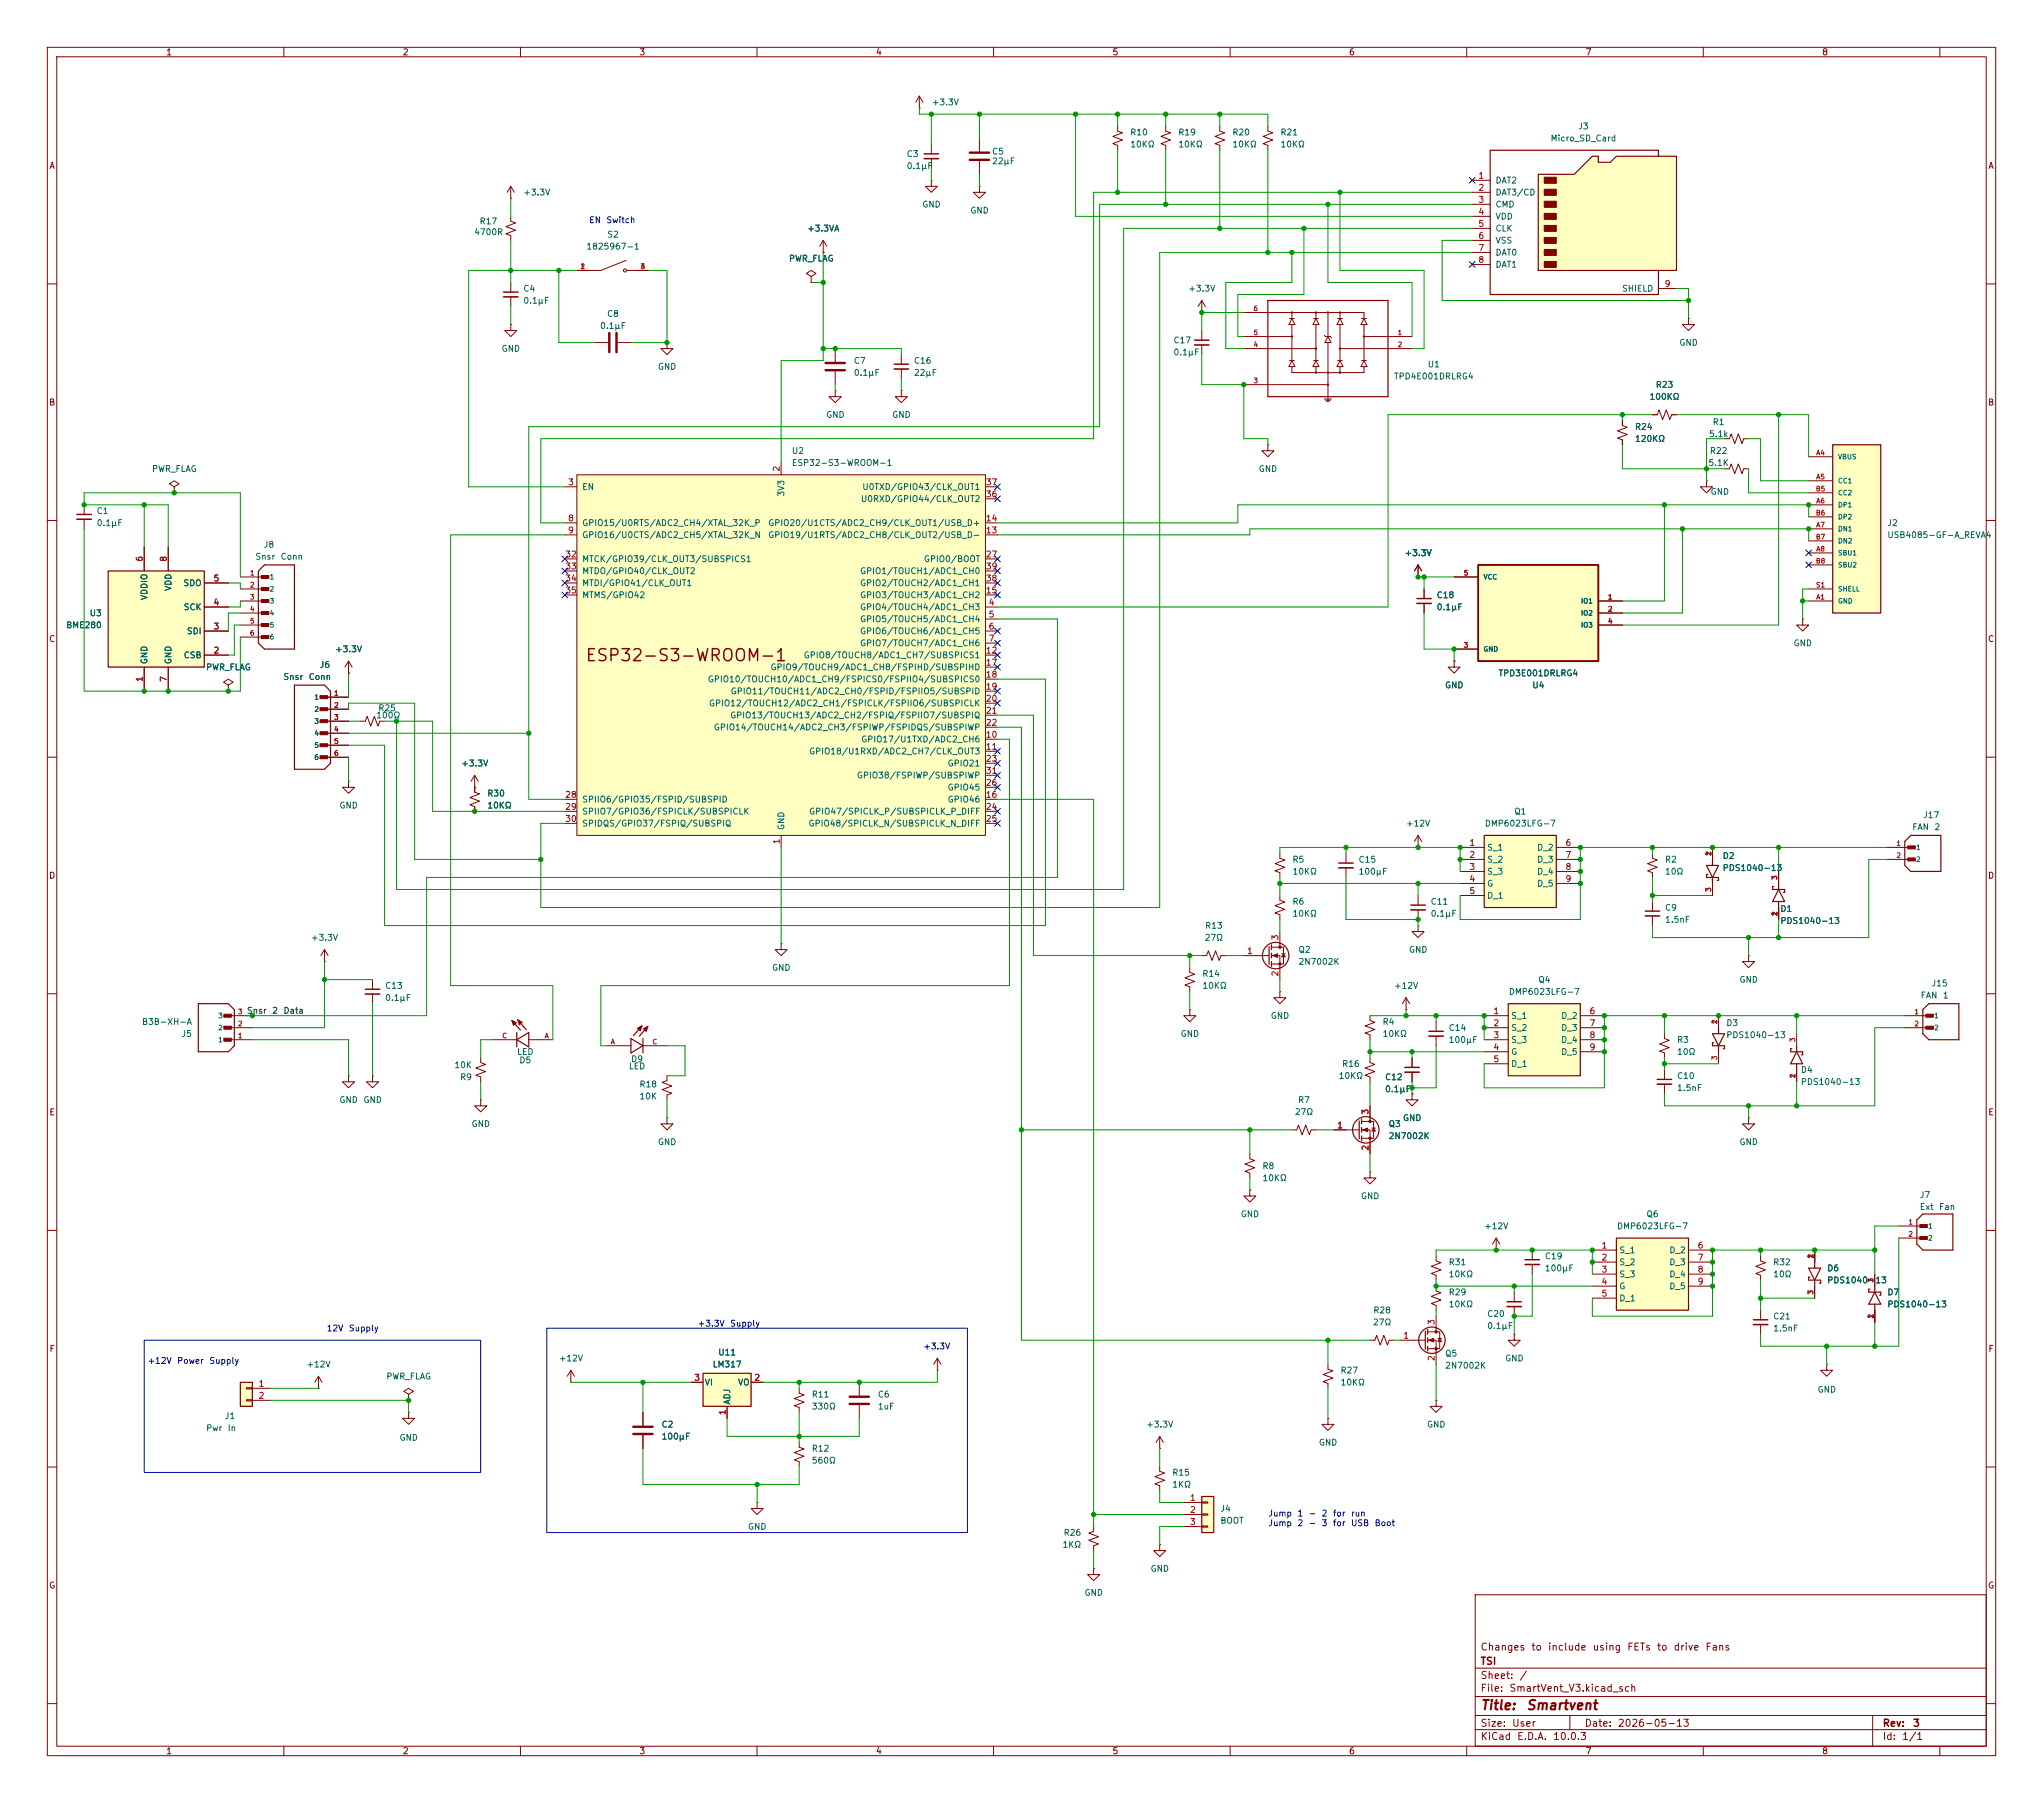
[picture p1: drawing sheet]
<svg xmlns="http://www.w3.org/2000/svg" width="432mm" height="381mm" viewBox="0 0 432 381" stroke-linecap="round" stroke-linejoin="round" font-family="sans-serif">
<defs><g id="words">
<text font-size="2.5" fill="#840000" x="123.6" y="140.4">ESP32-S3-WROOM-1</text>
<g font-size="2" fill="#840000">
<text x="312.8" y="361.8">Title:</text>
<text x="322.5" y="361.8">Smartvent</text>
</g>
<g font-size="1.5" fill="#840000">
<text x="312.8" y="352.1">TSI</text>
<text x="312.8" y="349.1">Changes</text>
<text x="323.5" y="349.1">to</text>
<text x="327" y="349.1">include</text>
<text x="336.5" y="349.1">using</text>
<text x="343.8" y="349.1">FETs</text>
<text x="350.1" y="349.1">to</text>
<text x="353.6" y="349.1">drive</text>
<text x="360.3" y="349.1">Fans</text>
<text x="312.8" y="357.8">File:</text>
<text x="312.8" y="355.1">Sheet:</text>
<text x="318.9" y="357.8">SmartVent_V3.kicad_sch</text>
<text x="321" y="355.1">/</text>
<text x="312.8" y="365.2">Size:</text>
<text x="319.5" y="365.2">User</text>
<text x="334.8" y="365.2">Date:</text>
<text x="341.8" y="365.2">2026-05-13</text>
<text x="397.8" y="365.2">Rev:</text>
<text x="404.2" y="365.2">3</text>
<text x="312.8" y="368">KiCad</text>
<text x="320.5" y="368">E.D.A.</text>
<text x="328.1" y="368">10.0.3</text>
<text x="397.8" y="368">Id:</text>
<text x="401.9" y="368">1/1</text>
</g>
<g font-size="1.3" fill="#840000">
<text x="35" y="12">1</text>
<text x="85" y="12">2</text>
<text x="135" y="12">3</text>
<text x="185" y="12">4</text>
<text x="235" y="12">5</text>
<text x="285" y="12">6</text>
<text x="335" y="12">7</text>
<text x="385" y="12">8</text>
<text x="10.3" y="36">A</text>
<text x="420.1" y="36">A</text>
<text x="10.3" y="86">B</text>
<text x="420.1" y="86">B</text>
<text x="10.3" y="136">C</text>
<text x="420.1" y="136">C</text>
<text x="10.3" y="186">D</text>
<text x="420.1" y="186">D</text>
<text x="10.3" y="236">E</text>
<text x="420.1" y="236">E</text>
<text x="10.3" y="286">F</text>
<text x="420.1" y="286">F</text>
<text x="10.3" y="336">G</text>
<text x="420.1" y="336">G</text>
<text x="35" y="371">1</text>
<text x="85" y="371">2</text>
<text x="135" y="371">3</text>
<text x="185" y="371">4</text>
<text x="235" y="371">5</text>
<text x="285" y="371">6</text>
<text x="335" y="371">7</text>
<text x="385" y="371">8</text>
</g>
<g font-size="1.3" fill="#006464">
<text x="196.9" y="22.6">+3.3V</text>
<text x="238.8" y="28.9">R10</text>
<text x="248.9" y="28.9">R19</text>
<text x="260.4" y="28.9">R20</text>
<text x="270.5" y="28.9">R21</text>
<text x="333.5" y="27.6">J3</text>
<text x="191.5" y="33.5">C3</text>
<text x="209.6" y="33">C5</text>
<text x="209.6" y="35">22µF</text>
<text x="238.8" y="31.5">10KΩ</text>
<text x="248.9" y="31.5">10KΩ</text>
<text x="260.4" y="31.5">10KΩ</text>
<text x="270.5" y="31.5">10KΩ</text>
<text x="327.6" y="30.2">Micro_SD_Card</text>
<text x="110.5" y="41.6">+3.3V</text>
<text x="191.5" y="36">0.1µF</text>
<text x="316" y="39.1">DAT2</text>
<text x="316" y="41.6">DAT3/CD</text>
<text x="101.3" y="47.7">R17</text>
<text x="194.8" y="44.2">GND</text>
<text x="205" y="45.4">GND</text>
<text x="316" y="44.2">CMD</text>
<text x="316" y="46.7">VDD</text>
<text x="100.1" y="50">4700R</text>
<text x="123.8" y="53">1825967-1</text>
<text x="128.2" y="50.5">S2</text>
<text x="170.5" y="49.2">+3.3VA</text>
<text x="316" y="49.2">CLK</text>
<text x="316" y="51.8">VSS</text>
<text x="166.6" y="55.6">PWR_FLAG</text>
<text x="316" y="54.3">DAT0</text>
<text x="316" y="56.9">DAT1</text>
<text x="110.5" y="61.9">C4</text>
<text x="110.5" y="64.5">0.1µF</text>
<text x="251.1" y="61.9">+3.3V</text>
<text x="342.7" y="61.9">SHIELD</text>
<text x="126.7" y="69.8">0.1µF</text>
<text x="128.2" y="67.3">C8</text>
<text x="105.9" y="74.6">GND</text>
<text x="180.3" y="77.2">C7</text>
<text x="193" y="77.2">C16</text>
<text x="247.9" y="75.4">0.1µF</text>
<text x="247.9" y="72.9">C17</text>
<text x="301.7" y="77.9">U1</text>
<text x="354.8" y="73.4">GND</text>
<text x="138.9" y="78.4">GND</text>
<text x="180.3" y="79.7">0.1µF</text>
<text x="193" y="79.7">22µF</text>
<text x="294.5" y="80.5">TPD4E001DRLRG4</text>
<text x="349.8" y="82.3">R23</text>
<text x="174.5" y="88.6">GND</text>
<text x="188.5" y="88.6">GND</text>
<text x="348.5" y="84.8">100KΩ</text>
<text x="345.4" y="93.7">120KΩ</text>
<text x="345.4" y="91.1">R24</text>
<text x="361.1" y="92.7">5.1k</text>
<text x="361.9" y="90.1">R1</text>
<text x="32" y="100">PWR_FLAG</text>
<text x="167.3" y="96.2">U2</text>
<text x="167.3" y="98.8">ESP32-S3-WROOM-1</text>
<text x="265.9" y="100">GND</text>
<text x="361" y="98.8">5.1K</text>
<text x="361.3" y="96.2">R22</text>
<text x="122.9" y="103.8">EN</text>
<text x="166.1" y="105.1" transform="rotate(-90 166.1 105.1)">3V3</text>
<text x="181.8" y="106.4">U0RXD/GPIO44/CLK_OUT2</text>
<text x="182.1" y="103.8">U0TXD/GPIO43/CLK_OUT1</text>
<text x="361.4" y="104.9">GND</text>
<text x="20.3" y="108.9">C1</text>
<text x="20.3" y="111.5">0.1µF</text>
<text x="122.9" y="111.5">GPIO15/U0RTS/ADC2_CH4/XTAL_32K_P</text>
<text x="162.2" y="111.5">GPIO20/U1CTS/ADC2_CH9/CLK_OUT1/USB_D+</text>
<text x="398.8" y="111.5">J2</text>
<text x="53.9" y="118.6">Snsr</text>
<text x="55.6" y="116">J8</text>
<text x="59.2" y="118.6">Conn</text>
<text x="122.9" y="114">GPIO16/U0CTS/ADC2_CH5/XTAL_32K_N</text>
<text x="122.9" y="119.1">MTCK/GPIO39/CLK_OUT3/SUBSPICS1</text>
<text x="162.2" y="114">GPIO19/U1RTS/ADC2_CH8/CLK_OUT2/USB_D-</text>
<text x="195.1" y="119.1">GPIO0/BOOT</text>
<text x="296.8" y="117.8">+3.3V</text>
<text x="398.8" y="114">USB4085-GF-A_REVA4</text>
<text x="36.5" y="125" transform="rotate(-90 36.5 125)">VDD</text>
<text x="38.7" y="124.2">SDO</text>
<text x="122.9" y="121.6">MTDO/GPIO40/CLK_OUT2</text>
<text x="122.9" y="124.2">MTDI/GPIO41/CLK_OUT1</text>
<text x="181.7" y="124.2">GPIO2/TOUCH2/ADC1_CH1</text>
<text x="181.7" y="121.6">GPIO1/TOUCH1/ADC1_CH0</text>
<text x="18.8" y="130.5">U3</text>
<text x="31.5" y="126.9" transform="rotate(-90 31.5 126.9)">VDDIO</text>
<text x="38.7" y="129.2">SCK</text>
<text x="122.9" y="126.7">MTMS/GPIO42</text>
<text x="181.7" y="129.2">GPIO4/TOUCH4/ADC1_CH3</text>
<text x="181.7" y="131.8">GPIO5/TOUCH5/ADC1_CH4</text>
<text x="181.7" y="126.7">GPIO3/TOUCH3/ADC1_CH2</text>
<text x="303.5" y="129.2">0.1µF</text>
<text x="303.5" y="126.7">C18</text>
<text x="13.9" y="133.1">BME280</text>
<text x="39.4" y="134.3">SDI</text>
<text x="181.7" y="134.3">GPIO6/TOUCH6/ADC1_CH5</text>
<text x="181.7" y="136.9">GPIO7/TOUCH7/ADC1_CH6</text>
<text x="379" y="136.9">GND</text>
<text x="31.5" y="140.5" transform="rotate(-90 31.5 140.5)">GND</text>
<text x="36.5" y="140.5" transform="rotate(-90 36.5 140.5)">GND</text>
<text x="38.7" y="139.4">CSB</text>
<text x="43.4" y="141.9">PWR_FLAG</text>
<text x="59.8" y="144">Snsr</text>
<text x="65.1" y="144">Conn</text>
<text x="67.5" y="141.4">J6</text>
<text x="70.7" y="138.1">+3.3V</text>
<text x="162.7" y="141.9">GPIO9/TOUCH9/ADC1_CH8/FSPIHD/SUBSPIHD</text>
<text x="169.7" y="139.4">GPIO8/TOUCH8/ADC1_CH7/SUBSPICS1</text>
<text x="316.6" y="143.2">TPD3E001DRLRG4</text>
<text x="149.5" y="144.5">GPIO10/TOUCH10/ADC1_CH9/FSPICS0/FSPIIO4/SUBSPICS0</text>
<text x="149.7" y="149.6">GPIO12/TOUCH12/ADC2_CH1/FSPICLK/FSPIIO6/SUBSPICLK</text>
<text x="154.3" y="147">GPIO11/TOUCH11/ADC2_CH0/FSPID/FSPIIO5/SUBSPID</text>
<text x="305.3" y="145.8">GND</text>
<text x="323.7" y="145.8">U4</text>
<text x="79.4" y="152.1">100Ω</text>
<text x="79.8" y="150.6">R25</text>
<text x="150.8" y="154.6">GPIO14/TOUCH14/ADC2_CH3/FSPIWP/FSPIDQS/SUBSPIWP</text>
<text x="154.2" y="152.1">GPIO13/TOUCH13/ADC2_CH2/FSPIQ/FSPIIO7/SUBSPIQ</text>
<text x="170.9" y="159.7">GPIO18/U1RXD/ADC2_CH7/CLK_OUT3</text>
<text x="181.9" y="157.2">GPIO17/U1TXD/ADC2_CH6</text>
<text x="97.4" y="162.3">+3.3V</text>
<text x="181" y="164.8">GPIO38/FSPIWP/SUBSPIWP</text>
<text x="200.2" y="162.3">GPIO21</text>
<text x="200.2" y="167.3">GPIO45</text>
<text x="71.6" y="171.2">GND</text>
<text x="102.9" y="168.6">R30</text>
<text x="102.9" y="171.2">10KΩ</text>
<text x="122.9" y="169.9">SPIIO6/GPIO35/FSPID/SUBSPID</text>
<text x="122.9" y="172.4">SPIIO7/GPIO36/FSPICLK/SUBSPICLK</text>
<text x="170.9" y="172.4">GPIO47/SPICLK_P/SUBSPICLK_P_DIFF</text>
<text x="200.2" y="169.9">GPIO46</text>
<text x="319.9" y="172.4">Q1</text>
<text x="406.4" y="173.2">J17</text>
<text x="122.9" y="175">SPIDQS/GPIO37/FSPIQ/SUBSPIQ</text>
<text x="166.1" y="175.5" transform="rotate(-90 166.1 175.5)">GND</text>
<text x="170.8" y="175">GPIO48/SPICLK_N/SUBSPICLK_N_DIFF</text>
<text x="297.1" y="175">+12V</text>
<text x="313.7" y="175">DMP6023LFG-7</text>
<text x="404.1" y="175.7">FAN</text>
<text x="408.7" y="175.7">2</text>
<text x="273.1" y="182.6">R5</text>
<text x="273.1" y="185.1">10KΩ</text>
<text x="287" y="182.6">C15</text>
<text x="287" y="185.1">100µF</text>
<text x="314.2" y="180">S_1</text>
<text x="314.2" y="182.6">S_2</text>
<text x="314.2" y="185.1">S_3</text>
<text x="324.8" y="180">D_2</text>
<text x="324.8" y="182.6">D_3</text>
<text x="324.8" y="185.1">D_4</text>
<text x="351.8" y="182.6">R2</text>
<text x="351.8" y="185.1">10Ω</text>
<text x="364" y="181.8">D2</text>
<text x="364" y="184.4">PDS1040-13</text>
<text x="273.1" y="191.5">R6</text>
<text x="302.3" y="191.5">C11</text>
<text x="314.2" y="187.7">G</text>
<text x="314.2" y="190.2">D_1</text>
<text x="324.8" y="187.7">D_5</text>
<text x="254.6" y="196.6">R13</text>
<text x="273.1" y="194">10KΩ</text>
<text x="302.3" y="194">0.1µF</text>
<text x="351.8" y="192.7">C9</text>
<text x="351.8" y="195.3">1.5nF</text>
<text x="376.2" y="193">D1</text>
<text x="376.2" y="195.5">PDS1040-13</text>
<text x="65.6" y="199.1">+3.3V</text>
<text x="254.5" y="199.1">27Ω</text>
<text x="274.3" y="201.6">Q2</text>
<text x="297.7" y="201.6">GND</text>
<text x="81.3" y="209.3">C13</text>
<text x="163.1" y="205.4">GND</text>
<text x="254" y="206.7">R14</text>
<text x="254" y="209.3">10KΩ</text>
<text x="274.3" y="204.2">2N7002K</text>
<text x="294.5" y="209.3">+12V</text>
<text x="325" y="208">Q4</text>
<text x="367.5" y="208">GND</text>
<text x="408.1" y="208.7">J15</text>
<text x="81.3" y="211.8">0.1µF</text>
<text x="268.5" y="215.6">GND</text>
<text x="318.8" y="210.5">DMP6023LFG-7</text>
<text x="319.3" y="215.6">S_1</text>
<text x="329.9" y="215.6">D_2</text>
<text x="405.8" y="211.3">FAN</text>
<text x="410.5" y="211.3">1</text>
<text x="29.9" y="216.9">B3B-XH-A</text>
<text x="38.2" y="219.4">J5</text>
<text x="249.4" y="219.4">GND</text>
<text x="292.1" y="216.9">R4</text>
<text x="292.1" y="219.4">10KΩ</text>
<text x="306.1" y="218.1">C14</text>
<text x="306.1" y="220.7">100µF</text>
<text x="319.3" y="218.1">S_2</text>
<text x="319.3" y="220.7">S_3</text>
<text x="329.9" y="218.1">D_3</text>
<text x="329.9" y="220.7">D_4</text>
<text x="354.3" y="220.7">R3</text>
<text x="364.8" y="217.1">D3</text>
<text x="364.8" y="219.7">PDS1040-13</text>
<text x="95.9" y="226">10K</text>
<text x="109.2" y="223.2">LED</text>
<text x="109.7" y="225">D5</text>
<text x="132.8" y="226.3">LED</text>
<text x="133.3" y="224.7">D9</text>
<text x="283.5" y="225.8">R16</text>
<text x="319.3" y="223.2">G</text>
<text x="319.3" y="225.8">D_1</text>
<text x="329.9" y="223.2">D_5</text>
<text x="354.3" y="223.2">10Ω</text>
<text x="380.5" y="227">D4</text>
<text x="71.6" y="233.4">GND</text>
<text x="76.7" y="233.4">GND</text>
<text x="97.1" y="228.6">R9</text>
<text x="135" y="230.1">R18</text>
<text x="135" y="232.6">10K</text>
<text x="274.2" y="233.4">R7</text>
<text x="282.8" y="228.3">10KΩ</text>
<text x="292.6" y="231.1">0.1µF</text>
<text x="292.6" y="228.6">C12</text>
<text x="354.3" y="228.3">C10</text>
<text x="354.3" y="230.8">1.5nF</text>
<text x="380.5" y="229.6">PDS1040-13</text>
<text x="99.6" y="238.5">GND</text>
<text x="273.6" y="235.9">27Ω</text>
<text x="293.4" y="238.5">Q3</text>
<text x="296.4" y="237.2">GND</text>
<text x="138.9" y="242.3">GND</text>
<text x="293.4" y="241">2N7002K</text>
<text x="367.5" y="242.3">GND</text>
<text x="266.7" y="247.4">R8</text>
<text x="266.7" y="249.9">10KΩ</text>
<text x="262.1" y="257.5">GND</text>
<text x="287.5" y="253.7">GND</text>
<text x="347.9" y="257.5">Q6</text>
<text x="405.6" y="253.4">J7</text>
<text x="405.6" y="256">Ext</text>
<text x="409.7" y="256">Fan</text>
<text x="313.6" y="260.1">+12V</text>
<text x="341.6" y="260.1">DMP6023LFG-7</text>
<text x="306.1" y="267.7">R31</text>
<text x="326.4" y="266.4">C19</text>
<text x="326.4" y="268.9">100µF</text>
<text x="342.1" y="265.1">S_1</text>
<text x="342.1" y="267.7">S_2</text>
<text x="352.7" y="265.1">D_2</text>
<text x="352.7" y="267.7">D_3</text>
<text x="374.7" y="267.7">R32</text>
<text x="386.1" y="268.9">D6</text>
<text x="306.1" y="270.2">10KΩ</text>
<text x="306.1" y="274">R29</text>
<text x="342.1" y="270.2">S_3</text>
<text x="342.1" y="272.8">G</text>
<text x="342.1" y="275.3">D_1</text>
<text x="352.7" y="270.2">D_4</text>
<text x="352.7" y="272.8">D_5</text>
<text x="374.7" y="270.2">10Ω</text>
<text x="386.1" y="271.5">PDS1040-13</text>
<text x="398.8" y="274">D7</text>
<text x="290.1" y="280.4">27Ω</text>
<text x="290.2" y="277.8">R28</text>
<text x="306.1" y="276.6">10KΩ</text>
<text x="314.2" y="281.1">0.1µF</text>
<text x="314.2" y="278.6">C20</text>
<text x="374.7" y="279.1">C21</text>
<text x="374.7" y="281.6">1.5nF</text>
<text x="398.8" y="276.6">PDS1040-13</text>
<text x="118" y="288">+12V</text>
<text x="151.7" y="286.7">U11</text>
<text x="305.3" y="287">Q5</text>
<text x="318" y="288">GND</text>
<text x="64.7" y="289.3">+12V</text>
<text x="81.5" y="291.8">PWR_FLAG</text>
<text x="148.8" y="293.1">VI</text>
<text x="150.5" y="289.3">LM317</text>
<text x="155.9" y="293.1">VO</text>
<text x="283.2" y="290.5">R27</text>
<text x="283.2" y="293.1">10KΩ</text>
<text x="305.3" y="289.5">2N7002K</text>
<text x="154.6" y="296.9" transform="rotate(-90 154.6 296.9)">ADJ</text>
<text x="171.5" y="298.2">330Ω</text>
<text x="171.5" y="295.6">R11</text>
<text x="185.4" y="295.6">C6</text>
<text x="185.4" y="298.2">1uF</text>
<text x="384" y="294.6">GND</text>
<text x="43.5" y="302.7">Pwr</text>
<text x="47.4" y="300.2">J1</text>
<text x="48" y="302.7">In</text>
<text x="84.3" y="304.8">GND</text>
<text x="139.7" y="302">C2</text>
<text x="139.7" y="304.5">100µF</text>
<text x="242.2" y="302">+3.3V</text>
<text x="278.6" y="305.8">GND</text>
<text x="301.5" y="302">GND</text>
<text x="171.5" y="309.6">560Ω</text>
<text x="171.5" y="307">R12</text>
<text x="247.7" y="314.7">1KΩ</text>
<text x="247.7" y="312.1">R15</text>
<text x="158" y="323.6">GND</text>
<text x="257.8" y="319.7">J4</text>
<text x="257.8" y="322.3">BOOT</text>
<text x="224.5" y="327.4">1KΩ</text>
<text x="224.7" y="324.8">R26</text>
<text x="243.1" y="332.4">GND</text>
<text x="229.1" y="337.5">GND</text>
</g>
<g font-size="1.3" fill="#a90000">
<text x="312.3" y="38.1">1</text>
<text x="312.3" y="40.6">2</text>
<text x="312.3" y="43.2">3</text>
<text x="312.3" y="45.7">4</text>
<text x="312.3" y="48.2">5</text>
<text x="312.3" y="50.8">6</text>
<text x="312.3" y="53.3">7</text>
<text x="312.3" y="55.9">8</text>
<text x="351.7" y="60.9">9</text>
<text x="165.1" y="99.8" transform="rotate(-90 165.1 99.8)">2</text>
<text x="119.9" y="102.8">3</text>
<text x="208.2" y="105.4">36</text>
<text x="208.2" y="102.8">37</text>
<text x="119.9" y="110.5">8</text>
<text x="119.9" y="113">9</text>
<text x="208.2" y="113">13</text>
<text x="208.2" y="110.5">14</text>
<text x="30.5" y="118.8" transform="rotate(-90 30.5 118.8)">6</text>
<text x="35.5" y="118.8" transform="rotate(-90 35.5 118.8)">8</text>
<text x="119.3" y="118.1">32</text>
<text x="208.2" y="118.1">27</text>
<text x="45" y="123.2">5</text>
<text x="119.3" y="120.6">33</text>
<text x="119.3" y="123.2">34</text>
<text x="119.3" y="125.7">35</text>
<text x="208.2" y="125.7">15</text>
<text x="208.2" y="123.2">38</text>
<text x="208.2" y="120.6">39</text>
<text x="45" y="128.2">4</text>
<text x="208.8" y="128.2">4</text>
<text x="208.8" y="130.8">5</text>
<text x="45" y="133.3">3</text>
<text x="208.8" y="133.3">6</text>
<text x="208.8" y="135.9">7</text>
<text x="45" y="138.4">2</text>
<text x="208.2" y="138.4">12</text>
<text x="208.2" y="140.9">17</text>
<text x="208.2" y="143.5">18</text>
<text x="30.5" y="144.2" transform="rotate(-90 30.5 144.2)">1</text>
<text x="35.5" y="144.2" transform="rotate(-90 35.5 144.2)">7</text>
<text x="208.2" y="146">19</text>
<text x="208.2" y="148.6">20</text>
<text x="208.2" y="151.1">21</text>
<text x="208.2" y="153.6">22</text>
<text x="208.2" y="156.2">10</text>
<text x="208.2" y="158.7">11</text>
<text x="208.2" y="161.3">23</text>
<text x="208.2" y="166.3">26</text>
<text x="208.2" y="163.8">31</text>
<text x="119.3" y="168.9">28</text>
<text x="119.3" y="171.4">29</text>
<text x="119.3" y="174">30</text>
<text x="208.2" y="168.9">16</text>
<text x="208.2" y="171.4">24</text>
<text x="208.2" y="174">25</text>
<text x="165.1" y="178.5" transform="rotate(-90 165.1 178.5)">1</text>
<text x="310.4" y="179">1</text>
<text x="330.8" y="179">6</text>
<text x="310.4" y="181.6">2</text>
<text x="310.4" y="184.1">3</text>
<text x="330.8" y="181.6">7</text>
<text x="330.8" y="184.1">8</text>
<text x="310.4" y="186.7">4</text>
<text x="310.4" y="189.2">5</text>
<text x="330.8" y="186.7">9</text>
<text x="263.5" y="201.9">1</text>
<text x="270.5" y="198.8" transform="rotate(-90 270.5 198.8)">3</text>
<text x="270.5" y="206.4" transform="rotate(-90 270.5 206.4)">2</text>
<text x="315.5" y="214.6">1</text>
<text x="335.8" y="214.6">6</text>
<text x="315.5" y="217.1">2</text>
<text x="315.5" y="219.7">3</text>
<text x="335.8" y="217.1">7</text>
<text x="335.8" y="219.7">8</text>
<text x="315.5" y="222.2">4</text>
<text x="315.5" y="224.8">5</text>
<text x="335.8" y="222.2">9</text>
<text x="282.5" y="238.7">1</text>
<text x="289.5" y="235.7" transform="rotate(-90 289.5 235.7)">3</text>
<text x="289.5" y="243.3" transform="rotate(-90 289.5 243.3)">2</text>
<text x="338.4" y="264.1">1</text>
<text x="338.4" y="266.7">2</text>
<text x="338.4" y="269.2">3</text>
<text x="358.7" y="264.1">6</text>
<text x="358.7" y="266.7">7</text>
<text x="358.7" y="269.2">8</text>
<text x="338.4" y="271.8">4</text>
<text x="338.4" y="274.3">5</text>
<text x="358.7" y="271.8">9</text>
<text x="303.5" y="280.1" transform="rotate(-90 303.5 280.1)">3</text>
<text x="296.5" y="283.2">1</text>
<text x="303.5" y="287.7" transform="rotate(-90 303.5 287.7)">2</text>
<text x="54.5" y="293.3">1</text>
<text x="146.6" y="292.1">3</text>
<text x="159.3" y="292.1">2</text>
<text x="54.5" y="295.9">2</text>
<text x="153.6" y="299.2" transform="rotate(-90 153.6 299.2)">1</text>
<text x="251.4" y="317.5">1</text>
<text x="251.4" y="320">2</text>
<text x="251.4" y="322.6">3</text>
</g>
<g font-size="1.3" fill="#0000c2">
<text x="124.4" y="47.5">EN</text>
<text x="128.1" y="47.5">Switch</text>
<text x="68.9" y="281.6">12V</text>
<text x="73.6" y="281.6">Supply</text>
<text x="147.4" y="280.6">+3.3V</text>
<text x="154.2" y="280.6">Supply</text>
<text x="31.1" y="288.5">+12V</text>
<text x="37.3" y="288.5">Power</text>
<text x="44.1" y="288.5">Supply</text>
<text x="268" y="320.8">Jump</text>
<text x="268" y="322.8">Jump</text>
<text x="274.1" y="320.8">1</text>
<text x="274.1" y="322.8">2</text>
<text x="276.5" y="320.8">-</text>
<text x="276.5" y="322.8">-</text>
<text x="279.2" y="320.8">2</text>
<text x="279.2" y="322.8">3</text>
<text x="281.6" y="320.8">for</text>
<text x="281.6" y="322.8">for</text>
<text x="285.4" y="320.8">run</text>
<text x="285.4" y="322.8">USB</text>
<text x="290.4" y="322.8">Boot</text>
</g>
<g font-size="1.3" fill="#0f0f0f">
<text x="52.1" y="214.5">Snsr</text>
<text x="57.4" y="214.5">2</text>
<text x="59.8" y="214.5">Data</text>
</g>
<text font-size="1.3" fill="#2f33ff" x="195" y="285.5">+3.3V</text>
<g font-size="1" fill="#a90000">
<text x="122.6" y="57.1">1</text>
<text x="122.6" y="57.1">2</text>
<text x="135.3" y="57.1">3</text>
<text x="135.3" y="57.1">4</text>
<text x="264.8" y="66">6</text>
<text x="264.8" y="71">5</text>
<text x="295.3" y="71">1</text>
<text x="264.8" y="73.6">4</text>
<text x="295.3" y="73.6">2</text>
<text x="264.8" y="81.2">3</text>
<text x="383.8" y="96.4">A4</text>
<text x="383.8" y="101.5">A5</text>
<text x="383.7" y="104.1">B5</text>
<text x="383.8" y="106.6">A6</text>
<text x="383.7" y="109.1">B6</text>
<text x="383.8" y="111.7">A7</text>
<text x="383.7" y="114.2">B7</text>
<text x="383.7" y="119.3">B8</text>
<text x="383.8" y="116.8">A8</text>
<text x="52.7" y="121.8">1</text>
<text x="52.7" y="124.4">2</text>
<text x="309.3" y="121.8">5</text>
<text x="383.7" y="124.4">S1</text>
<text x="52.7" y="126.9">3</text>
<text x="52.7" y="129.5">4</text>
<text x="339.7" y="126.9">1</text>
<text x="339.7" y="129.5">2</text>
<text x="383.8" y="126.9">A1</text>
<text x="52.7" y="132">5</text>
<text x="52.7" y="134.5">6</text>
<text x="309.3" y="137.1">3</text>
<text x="339.7" y="132">4</text>
<text x="70.5" y="147.2">1</text>
<text x="70.5" y="149.8">2</text>
<text x="70.5" y="152.3">3</text>
<text x="70.5" y="154.9">4</text>
<text x="70.5" y="157.4">5</text>
<text x="70.5" y="159.9">6</text>
<text x="400.7" y="179">1</text>
<text x="361.9" y="181" transform="rotate(-90 361.9 181)">1</text>
<text x="361.9" y="181" transform="rotate(-90 361.9 181)">2</text>
<text x="400.7" y="181.5">2</text>
<text x="361.9" y="188.6" transform="rotate(-90 361.9 188.6)">3</text>
<text x="375.8" y="186" transform="rotate(-90 375.8 186)">3</text>
<text x="375.8" y="193.7" transform="rotate(-90 375.8 193.7)">1</text>
<text x="375.8" y="193.7" transform="rotate(-90 375.8 193.7)">2</text>
<text x="50.2" y="214.6">3</text>
<text x="404.5" y="214.6">1</text>
<text x="50.2" y="219.6">1</text>
<text x="50.2" y="217.1">2</text>
<text x="106" y="219.6">C</text>
<text x="115" y="219.6">A</text>
<text x="129" y="220.9">A</text>
<text x="137.8" y="220.9">C</text>
<text x="363.1" y="216.5" transform="rotate(-90 363.1 216.5)">1</text>
<text x="363.1" y="216.5" transform="rotate(-90 363.1 216.5)">2</text>
<text x="379.7" y="220.3" transform="rotate(-90 379.7 220.3)">3</text>
<text x="404.5" y="217.1">2</text>
<text x="363.1" y="224.1" transform="rotate(-90 363.1 224.1)">3</text>
<text x="379.7" y="227.9" transform="rotate(-90 379.7 227.9)">1</text>
<text x="379.7" y="227.9" transform="rotate(-90 379.7 227.9)">2</text>
<text x="403.2" y="259">1</text>
<text x="403.2" y="261.5">2</text>
<text x="383.5" y="266" transform="rotate(-90 383.5 266)">1</text>
<text x="383.5" y="266" transform="rotate(-90 383.5 266)">2</text>
<text x="383.5" y="273.7" transform="rotate(-90 383.5 273.7)">3</text>
<text x="396.2" y="271.1" transform="rotate(-90 396.2 271.1)">3</text>
<text x="396.2" y="278.7" transform="rotate(-90 396.2 278.7)">1</text>
<text x="396.2" y="278.7" transform="rotate(-90 396.2 278.7)">2</text>
</g>
<g font-size="1" fill="#006464">
<text x="388.4" y="97.3">VBUS</text>
<text x="388.4" y="102.4">CC1</text>
<text x="388.4" y="107.5">DP1</text>
<text x="388.4" y="104.9">CC2</text>
<text x="388.4" y="112.5">DN1</text>
<text x="388.4" y="110">DP2</text>
<text x="388.4" y="117.6">SBU1</text>
<text x="388.4" y="115.1">DN2</text>
<text x="56.9" y="122.7">1</text>
<text x="56.9" y="125.2">2</text>
<text x="313.4" y="122.7">VCC</text>
<text x="388.4" y="120.2">SBU2</text>
<text x="388.4" y="125.2">SHELL</text>
<text x="56.9" y="127.8">3</text>
<text x="56.9" y="130.3">4</text>
<text x="334" y="127.8">IO1</text>
<text x="334" y="130.3">IO2</text>
<text x="388.4" y="127.8">GND</text>
<text x="56.9" y="132.9">5</text>
<text x="56.9" y="135.4">6</text>
<text x="313.4" y="137.9">GND</text>
<text x="334" y="132.9">IO3</text>
<text x="66.3" y="148.1">1</text>
<text x="66.3" y="150.6">2</text>
<text x="66.3" y="153.2">3</text>
<text x="66.3" y="155.7">4</text>
<text x="66.3" y="158.3">5</text>
<text x="66.3" y="160.8">6</text>
<text x="404.9" y="179.8">1</text>
<text x="404.9" y="182.4">2</text>
<text x="46" y="215.4">3</text>
<text x="408.7" y="215.4">1</text>
<text x="46" y="220.5">1</text>
<text x="46" y="217.9">2</text>
<text x="408.7" y="217.9">2</text>
<text x="407.4" y="259.9">1</text>
<text x="407.4" y="262.4">2</text>
</g>
</g></defs>
<g fill="none" stroke="#840000" stroke-width=".21">
<path d="M10 10h411.8v361h-411.8zM12 12h407.8v357h-407.8zM60 10v2M110 10v2M160 10v2M210 10v2M260 10v2M310 10v2M360 10v2M410 10v2M10 60h2M419.8 60h2"/>
<path d="M10 110h2M419.8 110h2M10 160h2M419.8 160h2M10 210h2M419.8 210h2M281.9 238.8h5.4M287.8 237h2.5v3.5h-2.5M287.8 238.8h1.8v5M289.6 233.7v3.3M289.9 238.4h.8M290.3 238.4l.4 .6h-.8z"/>
<path d="M10 260h2M419.8 260h2M372.1 265.4v1l1 .4-2 .8 2 .8-2 .7 1 .4v1M168.9 293.4v1l1 .4-2 .7 2 .8-2 .8 1 .3v1.1M10 310h2M419.8 310h2M311.8 337h108v32h-108zM10 360h2M311.8 358.5h108M311.8 352.5h108M419.8 360h2M60 369v2"/>
<path d="M110 369v2M160 369v2M210 369v2M260 369v2M310 369v2M311.8 365.5h108M311.8 362.5h108M331.8 362.5v3M360 369v2M395.8 362.5v6.5M410 369v2"/>
</g>
<g fill="none" stroke="#840000" stroke-width=".25">
<path d="M287.3 236.9v3.8M287.8 236.5v1M287.8 238.3v1M287.8 240v1"/>
<circle cx="288.7" cy="238.8" r="2.79"/>
</g>
<g fill="#840000" stroke="#840000" stroke-width=".21">
<path d="M288 238.8l1.1-.4v.7z"/>
<circle cx="289.6" cy="237" r=".25"/>
<circle cx="289.6" cy="240.5" r=".25"/>
</g>
<path d="M50.8 292.1h2.5v5.1h-2.5z" fill="#ffffc2"/>
<path d="M50.8 292.1h2.5v5.1h-2.5z" fill="none" stroke="#840000" stroke-width=".25"/>
<g fill="none" stroke="#840000" stroke-width=".21">
<path d="M17.8 106.7v2M17.8 109.7v2.1M299.7 179.1h.1M299.7 176.5l-.7 1.3M299.7 176.5l.8 1.3M299.7 176.5v2.6M52.1 293.2h1.2v.3h-1.2zM52.1 295.8h1.2v.2h-1.2zM53.3 293.4h3.8M53.3 295.9h3.8M67.3 293.4h.1M67.3 290.8l-.8 1.3"/>
<path d="M67.3 290.8l.8 1.3M67.3 290.8v2.6M86.4 294.6l1-.6-1-.6-1.1 .6 1.1 .6v1.3M86.4 295.9h.1M86.4 298.5v1.2h1.2l-1.2 1.3-1.3-1.3h1.3M86.4 298.5h.1"/>
</g>
<path d="M16.3 108.7h3" fill="none" stroke="#840000" stroke-width=".3"/>
<path d="M16.3 109.7h3" fill="none" stroke="#840000" stroke-width=".33"/>
<path d="M387.3 94h10.2v35.5h-10.2z" fill="#ffffc2"/>
<path d="M387.3 94h10.2v35.5h-10.2z" fill="none" stroke="#840000" stroke-width=".25"/>
<g fill="none" stroke="#840000" stroke-width=".21">
<path d="M382.3 96.5h5M382.3 101.6h5M382.3 106.7h5M382.3 111.8h5M382.3 116.8h5M382.3 104.1h5M382.3 109.2h5M382.3 114.3h5M382.3 119.4h5M382.3 127h5M382.3 124.5h5M73.7 165.1v1.3h1.2l-1.2 1.2-1.3-1.2h1.3"/>
<path d="M73.7 165.1h.1M100.3 166.4h.1M100.3 163.8l-.7 1.3M100.3 163.8l.8 1.3M100.3 163.8v2.6M369.6 236.2v1.3h1.2l-1.2 1.3-1.3-1.3h1.3M369.6 236.2h.1"/>
</g>
<path d="M341.6 261.6h15.3v15.3h-15.3z" fill="#ffffc2"/>
<g fill="none" stroke="#840000" stroke-width=".25">
<path d="M55.9 119.4h6.3v17.8h-6.3l-1.3-1.3v-15.2zM41.9 212.1h6.4l1.2 1.3v7.6l-1.2 1.3h-6.4zM108.2 215.6l.9 .5-.6 .5M108.2 215.6l1.8 2.1M108.2 215.6l.3 1M108.6 215.9h-.1v.7M108.7 216.1l.2 .1M109.2 219.7l2.6-1.5v3zM109.2 218.2v3M109.4 215.5l.9 .5-.5 .5M109.4 215.5l1.8 2.1M109.4 215.5l.4 1"/>
<path d="M109.9 215.8h-.1v.7M109.9 216l.3 .1M341.6 261.6h15.3v15.3h-15.3z"/>
</g>
<g fill="none" stroke="#840000" stroke-width=".21">
<path d="M196.8 30.5v2M196.8 33.5v2.1M342.9 88.9v1l1 .4-2 .8 2 .7-2 .8 1 .4v1M349.2 87.6h1.1l.3-1 .8 2 .8-2 .7 2 .4-1h1M364.5 92.7h1l.4-1 .7 2 .8-2 .8 2 .4-1h1M364.5 99.1h1l.4-1.1 .7 2.1 .8-2.1 .8 2.1 .4-1h1M299.7 119.4l-.7 1.3M299.7 119.4l.8 1.3M299.7 119.4v2.5M360.7 101.6v1.3h1.2l-1.2 1.2-1.3-1.2h1.3M360.7 101.6h.1M50.8 121.9h5.1"/>
<path d="M50.8 124.5h5.1M50.8 127h5.1M50.8 129.5h5.1M50.8 132.1h5.1M50.8 134.6h5.1M299.7 121.9h.1M301 124.5v2M301 127.5v2M381 130.8v1.3h1.3l-1.3 1.3-1.3-1.3h1.3M381 130.8h.1M100.3 166.4v1l1 .4-2 .7 2 .8-2 .8 1 .3v1.1M48.3 219.7h5"/>
<path d="M48.3 217.2h5M48.3 214.6h5M68.6 203.2h.1M68.6 200.7l-.8 1.2M68.6 200.7l.7 1.2M68.6 200.7v2.5M78.7 207v2M78.7 210.1v2M104.1 219.7h5.1M111.8 219.7h5M289.6 214.6v1l1 .4-2.1 .8 2.1 .8-2.1 .7 1.1 .4v1M73.7 227.3v1.3h1.2l-1.2 1.3-1.3-1.3h1.3"/>
<path d="M73.7 227.3h.1M78.7 227.3v1.3h1.3l-1.3 1.3-1.2-1.3h1.2M78.7 227.3h.1M101.6 223.5v1l1 .4-2 .8 2 .7-2 .8 1 .4v1M101.6 232.4v1.3h1.3l-1.3 1.3-1.3-1.3h1.3M101.6 232.4h.1M289.6 223.5v1l1 .4-2.1 .8 2.1 .7-2.1 .8 1.1 .4v1M351.8 226.1v2M351.8 229.1v2M303.5 265.4v1l1 .4-2 .8 2 .8-2 .7 1 .4v1M336.5 264.2h5.1M336.5 266.7h5.1"/>
<path d="M336.5 269.2h5.1M336.5 271.8h5.1M336.5 274.3h5.1M356.9 264.2h5M356.9 266.7h5M356.9 269.2h5M356.9 271.8h5M120.6 292.1h.1M120.6 289.6l-.7 1.2M120.6 289.6l.8 1.2M120.6 289.6v2.5M135.9 298.5v2.7"/>
<path d="M135.9 303.3v2.8"/>
</g>
<g fill="#840000" stroke="#840000" stroke-width=".21">
<path d="M47.3 219.4h1.6v.6h-1.6z"/>
<path d="M47.3 216.9h1.6v.6h-1.6z"/>
<path d="M47.3 214.3h1.6v.6h-1.6z"/>
<path d="M55.2 121.6h1.6v.6h-1.6z"/>
<path d="M55.2 124.1h1.6v.7h-1.6z"/>
<path d="M55.2 126.7h1.6v.6h-1.6z"/>
<path d="M55.2 129.2h1.6v.7h-1.6z"/>
<path d="M55.2 131.8h1.6v.6h-1.6z"/>
<path d="M55.2 134.3h1.6v.6h-1.6z"/>
</g>
<path d="M195.3 32.5h3.1M299.5 126.5h3M77.2 209h3.1M350.3 228.1h3" fill="none" stroke="#840000" stroke-width=".3"/>
<path d="M195.3 33.5h3.1M299.5 127.5h3M77.2 210.1h3.1M350.3 229.1h3" fill="none" stroke="#840000" stroke-width=".33"/>
<path d="M133.9 301.5h4M133.9 303h4" fill="none" stroke="#840000" stroke-width=".51"/>
<path d="M148.6 290.2h10.1v7h-10.1z" fill="#ffffc2"/>
<path d="M148.6 290.2h10.1v7h-10.1z" fill="none" stroke="#840000" stroke-width=".25"/>
<path d="M146 292.1h2.6M153.7 297.2v2.5M158.7 292.1h2.6" fill="none" stroke="#840000" stroke-width=".21"/>
<path d="M313.7 176.5h15.2v15.3h-15.2z" fill="#ffffc2"/>
<path d="M62.2 144.8h6.4l1.2 1.3v15.2l-1.2 1.3h-6.4zM313.7 176.5h15.2v15.3h-15.2zM382.3 268h2.5l-1.3 2.5zM382.5 269.9h-.2v.6h2.5v.6h-.2M383.5 266.7v1.3M383.5 270.5v1.3" fill="none" stroke="#840000" stroke-width=".25"/>
<g fill="none" stroke="#840000" stroke-width=".21">
<path d="M36.8 102.9l1-.7-1-.6-1 .6 1 .7v1.2M36.8 104.1h.1M73.7 139.7l-.8 1.3M73.7 139.7l.7 1.3M73.7 139.7v2.5M307.3 139.7v1.3h1.3l-1.3 1.2-1.2-1.2h1.2M307.3 139.7h.1M68.6 147.3h5.1M68.6 149.9h5.1M68.6 152.4h5.1M68.6 154.9h5.1M68.6 157.5h5.1"/>
<path d="M73.7 142.2h.1M76.2 152.4h1l.4-1 .8 2 .7-2 .8 2 .4-1h1M68.6 160h5.1M308.6 179.1h5.1M328.9 179.1h5.1M308.6 181.6h5.1M308.6 184.2h5.1M308.6 186.7h5.1M308.6 189.2h5.1M328.9 181.6h5.1M328.9 184.2h5.1M328.9 186.7h5.1"/>
<path d="M383.5 264.2v2.5M383.5 271.8v2.5"/>
</g>
<g fill="#840000" stroke="#840000" stroke-width=".21">
<path d="M67.6 147h1.6v.6h-1.6z"/>
<path d="M67.6 149.5h1.6v.7h-1.6z"/>
<path d="M67.6 152.1h1.6v.6h-1.6z"/>
<path d="M67.6 154.6h1.6v.7h-1.6z"/>
<path d="M67.6 157.2h1.6v.6h-1.6z"/>
<path d="M67.6 159.7h1.6v.6h-1.6z"/>
</g>
<path d="M325.1 36.8h7.6l3.8-3.8h1.3v1.3h2.6l1.2-1.3h12.7v24.2h-29.2z" fill="#ffffc2"/>
<g fill="none" stroke="#840000" stroke-width=".25">
<path d="M325.1 36.8h7.6l3.8-3.8h1.3v1.3h2.6l1.2-1.3h12.7v24.2h-29.2zM350.5 33v-1.2h-35.5v30.4h35.5v-5M268 63.5h25.4v20.3h-25.4zM403.9 176.5h6.3v7.7h-6.3l-1.3-1.3v-5.1zM133.3 219.5l2.6 1.5-2.6 1.5zM135.2 217.2l-.2 .2M135.2 217h.2l-.1 .8M135.7 216.8l-.9 .5 .5 .5M135.7 216.8l-1.8 2M135.7 216.8l-.4 1M135.9 219.5v3M136.4 217.3l-.2 .2"/>
<path d="M136.5 217.1h.1v.8M136.9 216.9l-.9 .5 .6 .5M136.9 216.9l-1.8 2M136.9 216.9l-.3 1"/>
<circle cx="273.1" cy="66" r=".13"/>
<circle cx="273.1" cy="71.1" r=".13"/>
<circle cx="278.1" cy="66" r=".13"/>
<circle cx="278.1" cy="73.7" r=".13"/>
<circle cx="278.1" cy="78.7" r=".13"/>
<circle cx="280.7" cy="66" r=".13"/>
<circle cx="280.7" cy="78.7" r=".13"/>
<circle cx="283.2" cy="73.7" r=".13"/>
<circle cx="283.2" cy="78.7" r=".13"/>
<circle cx="283.2" cy="66" r=".13"/>
<circle cx="288.3" cy="71.1" r=".13"/>
<circle cx="280.7" cy="81.3" r=".13"/>
</g>
<g fill="#840000" stroke="#840000" stroke-width=".21">
<path d="M326.4 37.5h2.5v1.2h-2.5z"/>
<path d="M326.4 40h2.5v1.3h-2.5z"/>
<path d="M326.4 42.5h2.5v1.3h-2.5z"/>
<path d="M326.4 45.1h2.5v1.3h-2.5z"/>
<path d="M326.4 47.6h2.5v1.3h-2.5z"/>
<path d="M326.4 50.2h2.5v1.2h-2.5z"/>
<path d="M326.4 52.7h2.5v1.3h-2.5z"/>
<path d="M326.4 55.2h2.5v1.3h-2.5z"/>
<path d="M403.2 178.8h1.6v.6h-1.6z"/>
<path d="M403.2 181.3h1.6v.6h-1.6z"/>
</g>
<g fill="none" stroke="#840000" stroke-width=".21">
<path d="M311.1 38.1h3.9M311.1 40.6h3.9M311.1 43.2h3.9M311.1 45.7h3.9M311.1 48.3h3.9M311.1 50.8h3.9M311.1 53.3h3.9M311.1 55.9h3.9M262.9 71.1h10.1M262.9 73.7h15.2M262.9 66h25.4v1.3M272.5 67.3h1.1"/>
<path d="M272.5 76.2h1.1M273 67.3l.7 1.3h-1.3zM273 76.2l.7 1.3h-1.3zM273 77.5v1.2h15.3v-1.2M273 66v1.3M273 68.6v7.6M277.6 67.3h1M277.6 76.2h1M278.1 67.3l.7 1.3h-1.3zM278.1 76.2l.7 1.3h-1.3zM278.1 66v1.3M278.1 68.6v7.6"/>
<path d="M278.1 77.5v1.2M279.9 70.9l.3 .2h1l.2 .3M280.7 71.1l.6 1.3h-1.3zM280.7 66v5.1M280.7 72.4v11.9M282.7 67.3h1M282.7 76.2h1M283.2 73.7h15.2M283.2 67.3l.6 1.3h-1.2zM283.2 76.2l.6 1.3h-1.2zM283.2 66v1.3M283.2 68.6v7.6"/>
<path d="M283.2 77.5v1.2M287.8 67.3h1M287.8 76.2h1M288.3 71.1h10.1M288.3 67.3l.6 1.3h-1.2zM288.3 76.2l.6 1.3h-1.2zM288.3 68.6v7.6M350.5 61h3.8M262.9 81.3h17.8M279.9 84.3h1.5M280.2 84.6h1M280.4 84.8h.5"/>
<path d="M299.7 119.4l-.7 1.3M299.7 119.4l.8 1.3M299.7 119.4v2.5M299.7 121.9h.1M398.8 179.1h5.1M165.1 199.4v1.3h1.3l-1.3 1.2-1.3-1.2h1.3M165.1 199.4h.1M398.8 181.6h5.1M351.8 218.4v1.1l1 .3-2 .8 2 .8-2 .7 1 .4v1M128.3 221h5M135.9 221h5.1M141 236.2v1.3h1.2l-1.2 1.3-1.3-1.3h1.3"/>
<path d="M141 236.2h.1M141 227.3v1l-1 .4 2 .8-2 .8 2 .7-1 .4v1M273 238.8h1.1l.3-1.1 .8 2.1 .8-2.1 .7 2.1 .4-1h1M289.6 247.7v1.2h1.2l-1.2 1.3-1.3-1.3h1.3M289.6 247.7h.1M323.8 264.2v2M323.8 267.2v2M386.1 288.3v1.3h1.2l-1.2 1.2-1.3-1.2h1.3M386.1 288.3h.1"/>
</g>
<path d="M322.3 266.2h3.1" fill="none" stroke="#840000" stroke-width=".3"/>
<path d="M322.3 267.2h3.1" fill="none" stroke="#840000" stroke-width=".33"/>
<path d="M312.4 119.4h25.4v20.3h-25.4z" fill="#ffffc2"/>
<path d="M312.4 119.4h25.4v20.3h-25.4z" fill="none" stroke="#840000" stroke-width=".41"/>
<path d="M307.3 137.2h5.1M307.3 121.9h5.1M337.8 127h5.1M337.8 129.5h5.1M337.8 132.1h5.1M299.7 195.6v1.3h1.3l-1.3 1.2-1.3-1.2h1.3M299.7 195.6h.1M303.5 215.9v2M303.5 218.9v2.1" fill="none" stroke="#840000" stroke-width=".21"/>
<path d="M302 217.9h3.1" fill="none" stroke="#840000" stroke-width=".3"/>
<path d="M302 218.9h3.1" fill="none" stroke="#840000" stroke-width=".33"/>
<path d="M318.8 212.1h15.2v15.2h-15.2z" fill="#ffffc2"/>
<path d="M318.8 212.1h15.2v15.2h-15.2zM395.2 272.4h-.2v.7h2.5v.6h-.2M396.2 271.8v1.3M396.2 275.6v1.3M396.2 273.1l1.3 2.5h-2.5z" fill="none" stroke="#840000" stroke-width=".25"/>
<g fill="none" stroke="#840000" stroke-width=".21">
<path d="M207 29.2v2.8M207 34v2.8M356.9 67.3v1.3h1.2l-1.2 1.3-1.3-1.3h1.3M356.9 67.3h.1M297.2 213.4h.1M297.2 210.8l-.8 1.3M297.2 210.8l.7 1.3M297.2 210.8v2.6M313.7 214.6h5.1M313.7 217.2h5.1M313.7 219.7h5.1M334 214.6h5.1"/>
<path d="M334 217.2h5.1M334 219.7h5.1M313.7 222.3h5.1M313.7 224.8h5.1M334 222.3h5.1M316.2 264.2h.1M316.2 261.6l-.7 1.3M316.2 261.6l.8 1.3M316.2 261.6v2.6M372.1 276.9v2M372.1 279.9v2M396.2 269.2v2.6"/>
<path d="M396.2 276.9v2.5M181.6 292.1v2.8M181.6 296.9v2.8M198.1 289.6h.1M198.1 287l-.7 1.3M198.1 287l.8 1.3M198.1 287v2.6M160 317.5v1.3h1.3l-1.3 1.2-1.3-1.2h1.3M160 317.5h.1M168.9 304.8v1l1 .4-2 .8 2 .7-2 .8 1 .4v1"/>
</g>
<path d="M370.6 278.9h3" fill="none" stroke="#840000" stroke-width=".3"/>
<path d="M370.6 279.9h3" fill="none" stroke="#840000" stroke-width=".33"/>
<path d="M205 32.3h4M205 33.8h4M179.6 295.1h4M179.6 296.7h4" fill="none" stroke="#840000" stroke-width=".51"/>
<path d="M121.9 100.3h86.4v76.2h-86.4z" fill="#ffffc2"/>
<g fill="none" stroke="#840000" stroke-width=".21">
<path d="M165.1 97.8v2.5M119.4 102.9h2.5M119.4 110.5h2.5M119.4 113h2.5M119.4 118.1h2.5M121.9 100.3h86.4v76.2h-86.4zM208.3 102.9h2.5M208.3 110.5h2.5M208.3 113h2.5M208.3 118.1h2.5M208.3 105.4h2.5M119.4 125.7h2.5"/>
<path d="M119.4 120.7h2.5M119.4 123.2h2.5M208.3 128.3h2.5M208.3 130.8h2.5M208.3 133.4h2.5M208.3 135.9h2.5M208.3 138.4h2.5M208.3 125.7h2.5M208.3 120.7h2.5M208.3 123.2h2.5M208.3 156.2h2.5M208.3 158.8h2.5"/>
<path d="M208.3 141h2.5M208.3 143.5h2.5M208.3 146.1h2.5M208.3 148.6h2.5M208.3 151.1h2.5M208.3 153.7h2.5M119.4 168.9h2.5M119.4 171.5h2.5M119.4 174h2.5M165.1 176.5v2.6M208.3 168.9h2.5M208.3 161.3h2.5"/>
<path d="M208.3 171.5h2.5M208.3 174h2.5M208.3 166.4h2.5M208.3 163.8h2.5"/>
</g>
<path d="M22.9 120.7h20.3v20.3h-20.3z" fill="#ffffc2"/>
<g fill="none" stroke="#840000" stroke-width=".25">
<path d="M22.9 120.7h20.3v20.3h-20.3zM360.7 182.9h2.5l-1.3 2.5zM360.9 184.8h-.2v.6h2.5v.7h-.2M361.9 181.6v1.3M361.9 185.4v1.3M374.9 187.3h-.3v.7h2.6v.6h-.3M375.9 186.7v1.3M375.9 190.5v1.3M375.9 188l1.3 2.5h-2.6zM361.9 218.4h2.6l-1.3 2.6zM363.2 217.2v1.2M407.7 212.1h6.3v7.6h-6.3l-1.3-1.3v-5z"/>
<path d="M362.2 220.3h-.3v.7h2.6v.6h-.3M363.2 221v1.3M378.7 221.6h-.2v.7h2.5v.6h-.3M379.7 221v1.3M379.7 224.8v1.3M379.7 222.3l1.3 2.5h-2.5zM406.4 256.5h6.3v7.7h-6.3l-1.3-1.3v-5.1zM301.2 281.3v3.8M301.8 280.9v1M301.8 282.7v1M301.8 284.5v1"/>
<circle cx="302.6" cy="283.2" r="2.79"/>
</g>
<g fill="none" stroke="#840000" stroke-width=".21">
<path d="M30.5 115.6v5.1M35.6 115.6v5.1M43.2 138.4h5.1M43.2 133.4h5.1M43.2 128.3h5.1M43.2 123.2h5.1M30.5 141v5.1M35.6 141v5.1M48.3 144.8l1-.7-1-.6-1.1 .6 1.1 .7v1.3M48.3 146.1h.1M361.9 179.1v2.5M349.2 180.3v1.1l1.1 .3-2.1 .8 2.1 .8-2.1 .7 1 .4v1"/>
<path d="M349.2 190.5v2M349.2 193.5v2.1M361.9 186.7v2.5M375.9 184.2v2.5M375.9 191.8v2.5M270.5 209.6v1.2h1.3l-1.3 1.3-1.3-1.3h1.3M270.5 209.6h.1M363.2 214.6v2.6M369.6 201.9v1.3h1.2l-1.2 1.3-1.3-1.3h1.3M369.6 201.9h.1M379.7 218.4v2.6M402.6 214.6h5.1"/>
<path d="M402.6 217.2h5.1M298.4 231.1v1.3h1.3l-1.3 1.3-1.2-1.3h1.2M298.4 231.1h.1M298.4 223.5v2.1M298.4 226.6v2M363.2 222.3v2.5M379.7 226.1v2.5M264.2 243.8v1.1l1 .3-2.1 .8 2.1 .8-2.1 .7 1.1 .4v1M264.2 251.5v1.2h1.2l-1.2 1.3-1.3-1.3h1.3M264.2 251.5h.1M401.3 259.1h5.1M303.5 271.8v1l1 .4-2 .7 2 .8-2 .8 1 .3v1.1"/>
<path d="M303.5 278.1v3.3M320 273.1v2M320 276.1v2M401.3 261.6h5.1M280.7 299.7v1.3h1.2l-1.2 1.3-1.3-1.3h1.3M280.7 299.7h.1M280.7 288.3v1l1 .4-2 .7 2 .8-2 .8 1 .4v1M289.6 283.2h1l.4-1 .7 2 .8-2 .7 2 .4-1h1M295.9 283.2h5.3M301.8 281.4h2.5v3.6h-2.5M301.8 283.2h1.7v5.1M303.5 295.9v1.3h1.3l-1.3 1.3-1.2-1.3h1.2"/>
<path d="M303.5 295.9h.1M303.9 282.8h.8M304.3 282.8l.4 .7h-.8zM320 281.9v1.3h1.3l-1.3 1.3-1.2-1.3h1.2M320 281.9h.1"/>
</g>
<g fill="#840000" stroke="#840000" stroke-width=".21">
<path d="M405.8 258.8h1.6v.6h-1.6z"/>
<path d="M405.8 261.3h1.6v.6h-1.6z"/>
<path d="M302 283.2l1-.4v.8z"/>
<path d="M407 214.3h1.6v.6h-1.6z"/>
<path d="M407 216.9h1.6v.6h-1.6z"/>
<circle cx="303.5" cy="281.4" r=".25"/>
<circle cx="303.5" cy="285" r=".25"/>
</g>
<path d="M347.7 192.5h3.1M296.9 225.6h3.1M318.5 275.1h3.1" fill="none" stroke="#840000" stroke-width=".3"/>
<path d="M347.7 193.5h3.1M296.9 226.6h3.1M318.5 276.1h3.1" fill="none" stroke="#840000" stroke-width=".33"/>
<path d="M254 316.2h2.5v7.7h-2.5z" fill="#ffffc2"/>
<g fill="none" stroke="#840000" stroke-width=".25">
<path d="M268.7 199.6v1.1M268.2 200v3.8M268.7 201.4v1M268.7 203.2v1M254 316.2h2.5v7.7h-2.5z"/>
<circle cx="269.6" cy="201.9" r="2.79"/>
</g>
<g fill="none" stroke="#840000" stroke-width=".21">
<path d="M107.9 39.4v2.5M107.9 39.4l-.7 1.2M107.9 39.4l.8 1.2M194.3 22.9h.1M194.3 20.3l-.8 1.3M194.3 20.3l.8 1.3M194.3 20.3v2.6M196.8 38.1v1.3h1.3l-1.3 1.2-1.2-1.2h1.2M196.8 38.1h.1M207 39.4v1.2h1.3l-1.3 1.3-1.3-1.3h1.3M207 39.4h.1M236.2 26.7v1l1 .4-2 .7 2 .8-2 .8 1 .3v1.1"/>
<path d="M246.4 26.7v1l1 .4-2 .7 2 .8-2 .8 1 .3v1.1M257.8 26.7v1l1 .4-2 .7 2 .8-2 .8 1 .3v1.1M268 26.7v1l1 .4-2 .7 2 .8-2 .8 1 .3v1.1M107.9 45.7v1l1.1 .4-2.1 .8 2.1 .7-2.1 .8 1 .4v1M107.9 41.9h.1M107.9 59.7v2M132.3 55l-5.3 2.2h-5.1M132.5 57.2h4.7M171.4 58.4l1.1-.6-1.1-.6-1 .6 1 .6v1.3M171.4 59.7h.1M174 53.3h.1M174 50.8l-.8 1.3"/>
<path d="M174 50.8l.8 1.3M174 50.8v2.5M107.9 68.6v1.3h1.3l-1.3 1.2-1.2-1.2h1.2M107.9 68.6h.1M107.9 62.7v2.1M125.7 72.4h2.8M130.6 72.4h2.7M141 72.4v1.3h1.2l-1.2 1.2-1.3-1.2h1.3M141 72.4h.1M176.5 73.7v2.8M176.5 78.5v2.8M190.5 74.9v2.1"/>
<path d="M190.5 78v2M254 66h.1M254 63.5v2.5M254 69.9v2M254 72.9v2M254 63.5l-.8 1.3M254 63.5l.8 1.3M176.5 82.6v1.2h1.3l-1.3 1.3-1.2-1.3h1.2M176.5 82.6h.1M190.5 82.6v1.2h1.3l-1.3 1.3-1.3-1.3h1.3M190.5 82.6h.1M268 94v1.3h1.2l-1.2 1.2-1.3-1.2h1.3"/>
<path d="M268 94h.1M342.9 88.9v1M342.9 93v1M349.2 87.6h1.1M353.3 87.6h1M30.5 115.6v5.1M35.6 115.6v5.1M43.2 138.4h5.1M43.2 133.4h5.1M43.2 128.3h5.1M43.2 123.2h5.1M299.7 121.9h.1"/>
<path d="M301 124.5v2M301 127.5v2M307.3 139.7h.1M307.3 137.2h5.1M307.3 121.9h5.1M337.8 127h5.1M337.8 129.5h5.1M337.8 132.1h5.1M30.5 141v5.1M35.6 141v5.1M48.3 146.1h.1M68.6 147.3h5.1"/>
<path d="M68.6 149.9h5.1M68.6 152.4h5.1M68.6 154.9h5.1M68.6 157.5h5.1M73.7 142.2h.1M68.6 160h5.1M100.3 166.4h.1M100.3 166.4v1M100.3 170.4v1.1M361.9 179.1v2.5M270.5 189.2v1l1 .4-2 .8 2 .8-2 .7 1 .4v1M270.5 180.3v1.1l1 .3-2 .8 2 .8-2 .7 1 .4v1"/>
<path d="M270.5 196.9v3.3M284.5 180.3v2.1M284.5 183.4v2M299.7 189.2v2.1M299.7 192.3v2M361.9 186.7v2.5M375.9 184.2v2.5M375.9 191.8v2.5M251.5 213.4v1.2h1.2l-1.2 1.3-1.3-1.3h1.3M251.5 213.4h.1M251.5 204.5v1l1 .4-2.1 .7 2.1 .8-2.1 .8 1.1 .3v1.1M254 201.9h1l.4-1 .8 2 .7-2 .8 2 .4-1h1"/>
<path d="M262.9 201.9h5.3M268.7 200.2h2.6v3.5h-2.6M268.7 201.9h1.8v5.1M270.9 201.5h.8M271.3 201.5l.4 .7h-.8zM281.9 238.8h2.6M289.6 233.7v2.5M298.4 231.1h.1M298.4 223.5v2.1M298.4 226.6v2M289.6 241.3v2.5M383.5 264.2v2.5"/>
<path d="M383.5 271.8v2.5M396.2 269.2v2.6M396.2 276.9v2.5M135.9 298.5v2.7M146 292.1h2.6M153.7 297.2v2.5M158.7 292.1h2.6M135.9 303.3v2.8M245.1 306.1h.1M245.1 309.9v1l1 .4-2 .7 2 .8-2 .8 1 .3v1.1M245.1 303.5l-.8 1.3M245.1 303.5l.8 1.3"/>
<path d="M245.1 303.5v2.6M250.2 317.5h3.8M254 317.4h1.3v.2h-1.3zM254 319.9h1.3v.3h-1.3zM231.1 322.6v1l-1 .4 2.1 .7-2.1 .8 2.1 .8-1.1 .3v1.1M231.1 331.5v1.2h1.3l-1.3 1.3-1.2-1.3h1.2M231.1 331.5h.1M245.1 326.4v1.3h1.3l-1.3 1.2-1.3-1.2h1.3M245.1 326.4h.1M250.2 320h3.8M250.2 322.6h3.8M254 322.5h1.3v.2h-1.3z"/>
<circle cx="132.1" cy="57.2" r=".33"/>
</g>
<g fill="#840000" stroke="#840000" stroke-width=".21">
<path d="M269 201.9l1-.4v.8z"/>
<circle cx="270.5" cy="200.2" r=".25"/>
<circle cx="270.5" cy="203.7" r=".25"/>
</g>
<path d="M106.4 61.7h3.1M189 77h3M252.5 71.9h3M283 182.4h3M298.2 191.3h3" fill="none" stroke="#840000" stroke-width=".3"/>
<path d="M106.4 62.7h3.1M189 78h3M252.5 72.9h3M283 183.4h3M298.2 192.3h3" fill="none" stroke="#840000" stroke-width=".33"/>
<path d="M128.8 70.4v4M130.3 70.4v4M174.5 76.7h4.1M174.5 78.2h4.1" fill="none" stroke="#840000" stroke-width=".51"/>
<g fill="none" stroke="#009600" stroke-width=".21">
<path d="M194.3 22.9v1.2h73.7v2.6M196.8 24.1v6.4M196.8 35.6v2.5M207 24.1v5.1M207 36.8v2.6M227.3 24.1v21.6h83.8M236.2 24.1v2.6M236.2 31.8v8.8M246.4 24.1v2.6M246.4 31.8v11.4M257.8 24.1v2.6M257.8 31.8v16.5"/>
<path d="M268 31.8v21.5M107.9 41.9v3.8M107.9 50.8v8.9M118.1 57.2v15.2h7.6M121.9 57.2h-22.8v45.7h20.3M137.2 57.2h3.8v15.2h-7.7M171.4 59.7h2.6M174 53.3v22.9h-8.9v21.6M273 53.3v6.4h-13.9v14h3.8M275.6 48.3v13.9h-14v8.9h1.3M280.7 43.2v16.5h17.7v11.4M283.2 40.6v16.6h17.8v16.5h-2.6"/>
<path d="M311.1 43.2h-78.7v47h-120.6v78.7h7.6M311.1 53.3h-66v138.5h-130.8v-17.8h5.1M311.1 48.3h-73.6v139.7h-153.7v-35.6M311.1 40.6h-80v52.1h-116.8v17.8h5.1M311.1 50.8h-6.3v12.7h52.1M107.9 64.8v3.8M174 73.7h16.5v1.2M254 74.9v6.4h8.9v11.4h5.1v1.3M262.9 66h-8.9v3.9M354.3 61h2.6v6.3M176.5 81.3v1.3M190.5 80v2.6"/>
<path d="M342.9 87.6v1.3M342.9 94v5.1h21.6M349.2 87.6h-55.8v40.7h-82.6M354.3 87.6h28v8.9M364.5 92.7h-3.8v8.9M369.6 92.7h2.5v8.9h10.2M369.6 99.1v5h12.7M375.9 87.6v44.5h-33M17.8 111.8v34.3h33v-11.5M30.5 106.7v8.9M35.6 115.6v-8.9h-17.8v-2.6h33v17.8M119.4 113h-24.2v95.3h21.6v11.4"/>
<path d="M210.8 113h53.4v-1.2h118.1v2.5M351.8 106.7v20.3h-8.9M355.6 111.8v17.7h-12.7M382.3 109.2v-2.5h-120.7v3.8h-50.8M48.3 123.2h2.5v1.3M50.8 132.1h-1.3v6.3h-1.2M50.8 129.5h-2.5v3.9M50.8 127v1.3h-2.5M210.8 130.8h12.7v54.6h-133.3v29.2h-38.1M299.7 121.9h7.6M301 129.5v7.7h6.3v2.5M301 121.9v2.6"/>
<path d="M381 127h1.3M382.3 124.5h-1.3v6.3M73.7 149.9v-1.3h13.9v33h26.7M73.7 142.2v5.1M73.7 154.9h38.1M73.7 152.4h2.5M81.3 152.4h10.1v19.1h28M210.8 156.2h2.6v52.1h-86.4v12.7h1.3M210.8 151.1h7.6v50.8h35.6M210.8 153.7h5.1v129.5h73.7M210.8 143.5h10.2v52.1h-139.7v-38.1h-7.6M73.7 160v5.1"/>
<path d="M165.1 179.1v20.3M210.8 168.9h20.3v153.7M284.5 179.1v1.2M349.2 179.1v1.2M375.9 179.1v5.1M398.8 179.1h-64.8v15.2h-25.4v-5.1M270.5 180.3v-1.2h38.1v5.1M270.5 185.4v3.8M270.5 194.3v2.6M270.5 186.7h38.1M284.5 185.4v8.9h15.2v1.3M299.7 186.7v2.5"/>
<path d="M349.2 185.4v5.1M349.2 189.2h12.7M369.6 198.1v3.8M375.9 194.3v3.8M398.8 181.6h-3.8v16.5h-45.8v-2.5M53.3 219.7h20.4v7.6M68.6 203.2v14h-15.3M68.6 207h10.1M78.7 212.1v15.2M104.1 219.7h-2.5v3.8M251.5 201.9v2.6M251.5 209.6v3.8"/>
<path d="M259.1 201.9h3.8M270.5 207v2.6M289.6 214.6h24.1v5.1M289.6 219.7v3.8M297.2 213.4v1.2M303.5 214.6v1.3M351.8 214.6v3.8M379.7 214.6v3.8M402.6 217.2h-6.4v16.5h-44.4v-2.6M402.6 214.6h-63.5v15.3h-25.4v-5.1M101.6 228.6v3.8M141 221h3.8v6.3h-3.8"/>
<path d="M141 232.4v3.8M215.9 238.8h57.1M264.2 238.8v5M278.1 238.8h3.8M289.6 228.6v5.1M289.6 222.3h24.1M298.4 222.3v1.2M298.4 228.6v2.5M303.5 221v8.9h-5.1M351.8 223.5v2.6M351.8 224.8h11.4M369.6 233.7v2.5"/>
<path d="M379.7 228.6v5.1M264.2 248.9v2.6M289.6 243.8v3.9M401.3 259.1h-5.1v10.1M303.5 265.4v-1.2h33v5M303.5 270.5v1.3h33M303.5 276.9v1.2M320 271.8v1.3M323.8 269.2v8.9h-3.8v3.8M372.1 264.2v1.2M372.1 270.5v6.4M372.1 274.3h11.4"/>
<path d="M396.2 264.2h-34.3v13.9h-25.4v-3.8M396.2 279.4v5.1M401.3 261.6v22.9h-29.2v-2.6M57.1 293.4h10.2M57.1 295.9h29.3v2.6M120.6 292.1h25.4M135.9 292.1v6.4M153.7 299.7v3.8h27.9v-3.8M168.9 292.1v1.3M168.9 298.5v6.3M198.1 289.6v2.5h-36.8M280.7 283.2v5.1"/>
<path d="M280.7 293.4v6.3M294.6 283.2h1.3M303.5 288.3v7.6M386.1 284.5v3.8M135.9 306.1v7.6h33v-3.8M160 313.7v3.8M245.1 306.1v3.8M245.1 315v2.5h5.1M231.1 327.7v3.8M231.1 320h19.1M250.2 322.6h-5.1v3.8"/>
</g>
<g fill="none" stroke="#000084" stroke-width=".21">
<path d="M310.5 37.5l1.3 1.2M311.8 37.5l-1.3 1.2M310.5 55.3l1.3 1.2M311.8 55.3l-1.3 1.2M118.8 117.5l1.2 1.2M120 117.5l-1.2 1.2M210.2 102.3l1.2 1.2M210.2 104.8l1.2 1.2M210.2 117.5l1.2 1.2M211.4 102.3l-1.2 1.2M211.4 104.8l-1.2 1.2M211.4 117.5l-1.2 1.2"/>
<path d="M381.7 118.8l1.2 1.2M381.7 116.2l1.2 1.2M382.9 118.8l-1.2 1.2M382.9 116.2l-1.2 1.2M118.8 125.1l1.2 1.2M118.8 122.6l1.2 1.2M118.8 120l1.2 1.3M120 125.1l-1.2 1.2M120 122.6l-1.2 1.2M120 120l-1.2 1.3M210.2 125.1l1.2 1.2M210.2 137.8l1.2 1.2"/>
<path d="M210.2 135.3l1.2 1.2M210.2 122.6l1.2 1.2M210.2 120l1.2 1.3M210.2 132.7l1.2 1.3M211.4 125.1l-1.2 1.2M211.4 137.8l-1.2 1.2M211.4 135.3l-1.2 1.2M211.4 122.6l-1.2 1.2M211.4 120l-1.2 1.3M211.4 132.7l-1.2 1.3M210.2 158.1l1.2 1.3M210.2 145.4l1.2 1.3"/>
<path d="M210.2 140.4l1.2 1.2M210.2 148l1.2 1.2M211.4 158.1l-1.2 1.3M211.4 145.4l-1.2 1.3M211.4 140.4l-1.2 1.2M211.4 148l-1.2 1.2M210.2 170.8l1.2 1.3M210.2 173.4l1.2 1.2M210.2 160.7l1.2 1.2M210.2 163.2l1.2 1.2M210.2 165.8l1.2 1.2M211.4 170.8l-1.2 1.3"/>
<path d="M211.4 173.4l-1.2 1.2M211.4 160.7l-1.2 1.2M211.4 163.2l-1.2 1.2M211.4 165.8l-1.2 1.2"/>
</g>
<path d="M30.5 283.2h71.1v28h-71.1zM115.6 280.7h88.9v43.2h-88.9z" fill="none" stroke="#0000c2" stroke-width=".21"/>
<g fill="#009600" stroke="#009600" stroke-width=".21">
<circle cx="83.8" cy="152.4" r=".46"/>
<circle cx="53.3" cy="214.6" r=".46"/>
<circle cx="68.6" cy="207" r=".46"/>
<circle cx="86.4" cy="295.9" r=".46"/>
<circle cx="135.9" cy="292.1" r=".46"/>
<circle cx="181.6" cy="292.1" r=".46"/>
<circle cx="160" cy="313.7" r=".46"/>
<circle cx="168.9" cy="292.1" r=".46"/>
<circle cx="168.9" cy="303.5" r=".46"/>
<circle cx="35.6" cy="146.1" r=".46"/>
<circle cx="30.5" cy="146.1" r=".46"/>
<circle cx="17.8" cy="106.7" r=".46"/>
<circle cx="36.8" cy="104.1" r=".46"/>
<circle cx="48.3" cy="146.1" r=".46"/>
<circle cx="30.5" cy="106.7" r=".46"/>
<circle cx="215.9" cy="238.8" r=".46"/>
<circle cx="251.5" cy="201.9" r=".46"/>
<circle cx="100.3" cy="171.5" r=".46"/>
<circle cx="114.3" cy="181.6" r=".46"/>
<circle cx="111.8" cy="154.9" r=".46"/>
<circle cx="307.3" cy="137.2" r=".46"/>
<circle cx="334" cy="179.1" r=".46"/>
<circle cx="361.9" cy="179.1" r=".46"/>
<circle cx="375.9" cy="179.1" r=".46"/>
<circle cx="301" cy="121.9" r=".46"/>
<circle cx="299.7" cy="121.9" r=".46"/>
<circle cx="381" cy="127" r=".46"/>
<circle cx="355.6" cy="111.8" r=".46"/>
<circle cx="360.7" cy="99.1" r=".46"/>
<circle cx="342.9" cy="87.6" r=".46"/>
<circle cx="375.9" cy="87.6" r=".46"/>
<circle cx="351.8" cy="106.7" r=".46"/>
<circle cx="382.3" cy="111.8" r=".46"/>
<circle cx="382.3" cy="106.7" r=".46"/>
<circle cx="356.9" cy="63.5" r=".46"/>
<circle cx="336.5" cy="266.7" r=".46"/>
<circle cx="336.5" cy="264.2" r=".46"/>
<circle cx="313.7" cy="214.6" r=".46"/>
<circle cx="320" cy="271.8" r=".46"/>
<circle cx="316.2" cy="264.2" r=".46"/>
<circle cx="320" cy="278.1" r=".46"/>
<circle cx="339.1" cy="214.6" r=".46"/>
<circle cx="323.8" cy="264.2" r=".46"/>
<circle cx="339.1" cy="219.7" r=".46"/>
<circle cx="339.1" cy="222.3" r=".46"/>
<circle cx="379.7" cy="233.7" r=".46"/>
<circle cx="369.6" cy="233.7" r=".46"/>
<circle cx="396.2" cy="284.5" r=".46"/>
<circle cx="372.1" cy="274.3" r=".46"/>
<circle cx="361.9" cy="271.8" r=".46"/>
<circle cx="396.2" cy="264.2" r=".46"/>
<circle cx="383.5" cy="264.2" r=".46"/>
<circle cx="372.1" cy="264.2" r=".46"/>
<circle cx="386.1" cy="284.5" r=".46"/>
<circle cx="361.9" cy="269.2" r=".46"/>
<circle cx="361.9" cy="266.7" r=".46"/>
<circle cx="361.9" cy="264.2" r=".46"/>
<circle cx="308.6" cy="181.6" r=".46"/>
<circle cx="334" cy="181.6" r=".46"/>
<circle cx="349.2" cy="189.2" r=".46"/>
<circle cx="339.1" cy="217.2" r=".46"/>
<circle cx="313.7" cy="217.2" r=".46"/>
<circle cx="351.8" cy="214.6" r=".46"/>
<circle cx="334" cy="186.7" r=".46"/>
<circle cx="334" cy="184.2" r=".46"/>
<circle cx="264.2" cy="238.8" r=".46"/>
<circle cx="297.2" cy="214.6" r=".46"/>
<circle cx="303.5" cy="214.6" r=".46"/>
<circle cx="298.4" cy="222.3" r=".46"/>
<circle cx="303.5" cy="271.8" r=".46"/>
<circle cx="298.4" cy="229.9" r=".46"/>
<circle cx="289.6" cy="222.3" r=".46"/>
<circle cx="379.7" cy="214.6" r=".46"/>
<circle cx="363.2" cy="214.6" r=".46"/>
<circle cx="349.2" cy="179.1" r=".46"/>
<circle cx="375.9" cy="198.1" r=".46"/>
<circle cx="369.6" cy="198.1" r=".46"/>
<circle cx="351.8" cy="224.8" r=".46"/>
<circle cx="280.7" cy="283.2" r=".46"/>
<circle cx="231.1" cy="320" r=".46"/>
<circle cx="308.6" cy="179.1" r=".46"/>
<circle cx="299.7" cy="179.1" r=".46"/>
<circle cx="284.5" cy="179.1" r=".46"/>
<circle cx="299.7" cy="186.7" r=".46"/>
<circle cx="270.5" cy="186.7" r=".46"/>
<circle cx="299.7" cy="194.3" r=".46"/>
<circle cx="268" cy="53.3" r=".46"/>
<circle cx="283.2" cy="40.6" r=".46"/>
<circle cx="273" cy="53.3" r=".46"/>
<circle cx="280.7" cy="43.2" r=".46"/>
<circle cx="275.6" cy="48.3" r=".46"/>
<circle cx="257.8" cy="24.1" r=".46"/>
<circle cx="257.8" cy="48.3" r=".46"/>
<circle cx="254" cy="66" r=".46"/>
<circle cx="262.9" cy="81.3" r=".46"/>
<circle cx="174" cy="59.7" r=".46"/>
<circle cx="174" cy="73.7" r=".46"/>
<circle cx="141" cy="72.4" r=".46"/>
<circle cx="107.9" cy="57.2" r=".46"/>
<circle cx="176.5" cy="73.7" r=".46"/>
<circle cx="118.1" cy="57.2" r=".46"/>
<circle cx="246.4" cy="43.2" r=".46"/>
<circle cx="246.4" cy="24.1" r=".46"/>
<circle cx="207" cy="24.1" r=".46"/>
<circle cx="236.2" cy="24.1" r=".46"/>
<circle cx="227.3" cy="24.1" r=".46"/>
<circle cx="196.8" cy="24.1" r=".46"/>
<circle cx="236.2" cy="40.6" r=".46"/>
</g>
<use href="#words"/>
</svg>
